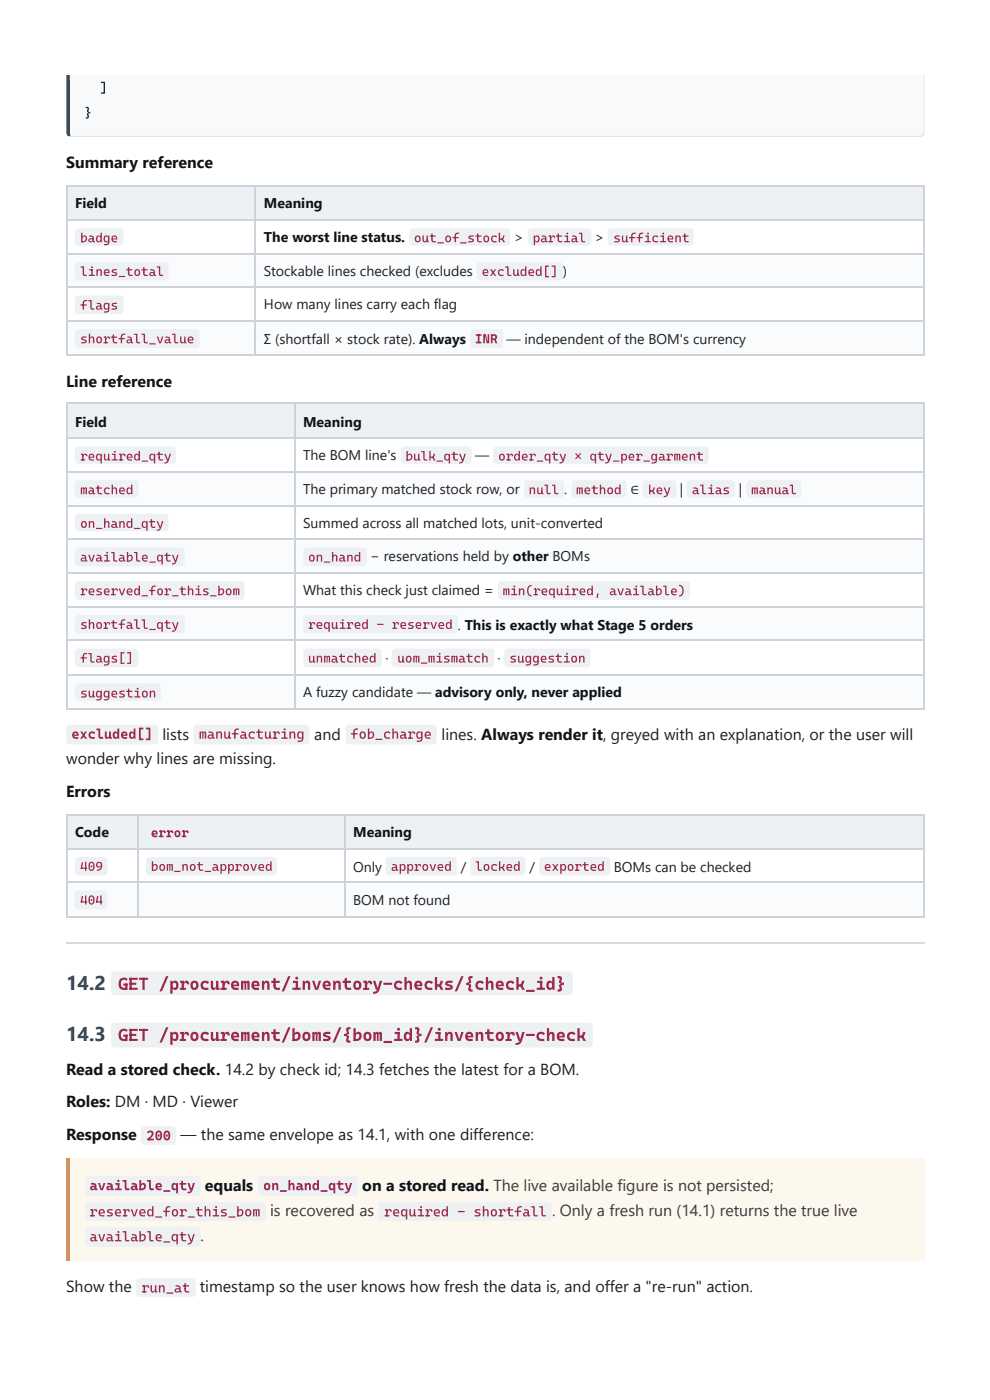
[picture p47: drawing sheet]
<svg xmlns="http://www.w3.org/2000/svg" width="210mm" height="297mm" viewBox="0 0 210 297" stroke-linecap="round" stroke-linejoin="round" font-family="sans-serif">
<defs><g id="words">
<g font-size="4.2" fill="#1a4a6e">
<text x="14" y="210.1">14.2</text>
<text x="14" y="220.9">14.3</text>
</g>
<g font-size="3.7" fill="#9c2a4d">
<text x="25" y="210">GET /procurement/inventory-checks/{check_id}</text>
<text x="25" y="220.8">GET /procurement/boms/{bom_id}/inventory-check</text>
</g>
<g font-size="3.4" fill="#0f1419">
<text x="14" y="35.7">Summary reference</text>
<text x="14" y="82">Line reference</text>
<text x="14" y="169.1">Errors</text>
<text x="14" y="228.1">Read a stored check. 14.2 by check id; 14.3 fetches the latest for a BOM.</text>
<text x="14" y="234.9">Roles: DM · MD · Viewer</text>
<text x="14" y="241.8">Response</text>
<text x="43.5" y="252.7">equals</text>
<text x="76.8" y="252.7">on a stored read. The live available figure is not persisted;</text>
</g>
<g font-size="3.4" fill="#1c2024">
<text x="34.4" y="156.9">lists</text>
<text x="66.6" y="156.9">and</text>
<text x="93.6" y="156.9">lines. Always render it, greyed with an explanation, or the user will</text>
<text x="14" y="162.2">wonder why lines are missing.</text>
<text x="38.3" y="241.8">— the same envelope as 14.1, with one difference:</text>
<text x="14" y="274.1">Show the</text>
<text x="42.4" y="274.1">timestamp so the user knows how fresh the data is, and offer a &quot;re-run&quot; action.</text>
</g>
<g font-size="3.4" fill="#4a3d20">
<text x="57.3" y="258">is recovered as</text>
<text x="117" y="258">.</text>
<text x="118.7" y="258">Only a fresh run (14.1) returns the true live</text>
<text x="42.5" y="263.3">.</text>
</g>
<g font-size="3" fill="#0f1419">
<text x="15.9" y="44.2">Field</text>
<text x="56" y="44.2">Meaning</text>
<text x="56" y="51.3">The worst line status. out_of_stock &gt; partial &gt; sufficient</text>
<text x="15.9" y="90.5">Field</text>
<text x="64.3" y="90.5">Meaning</text>
<text x="15.9" y="177.5">Code</text>
<text x="74.9" y="177.5">Meaning</text>
</g>
<g font-size="3" fill="#1c2024">
<text x="56" y="58.5">Stockable lines checked (excludes</text>
<text x="119.3" y="58.5">)</text>
<text x="56" y="65.6">How many lines carry each flag</text>
<text x="56" y="73">Σ (shortfall × stock rate). Always</text>
<text x="64.3" y="97.6">The BOM line's bulk_qty — order_qty × qty_per_garment</text>
<text x="64.3" y="104.8">The primary matched stock row, or null . method ∈ key | alias | manual</text>
<text x="64.3" y="111.9">Summed across all matched lots, unit-converted</text>
<text x="78.5" y="119.1">− reservations held by other BOMs</text>
<text x="64.3" y="126.2">What this check just claimed =</text>
<text x="64.3" y="147.9">A fuzzy candidate — advisory only, never applied</text>
<text x="74.9" y="184.9">Only</text>
<text x="74.9" y="192.1">BOM not found</text>
</g>
<g font-size="2.9" fill="#9c2a4d">
<text x="15.1" y="156.7">excluded[]</text>
<text x="42.1" y="156.7">manufacturing</text>
<text x="74.3" y="156.7">fob_charge</text>
<text x="31.1" y="241.9">200</text>
<text x="19" y="252.5">available_qty</text>
<text x="55.8" y="252.5">on_hand_qty</text>
<text x="19" y="258.1">reserved_for_this_bom</text>
<text x="19" y="263.3">available_qty</text>
<text x="81.4" y="258.1">required − shortfall</text>
<text x="30" y="274.2">run_at</text>
</g>
<g font-size="2.8" fill="#1c2024">
<text x="21.1" y="19.6">]</text>
<text x="17.9" y="24.9">}</text>
</g>
<g font-size="2.8" fill="#9c2a4d">
<text x="17" y="51.4">badge</text>
<text x="17" y="58.5">lines_total</text>
<text x="102.1" y="58.5">excluded[]</text>
<text x="17" y="65.7">flags</text>
<text x="17" y="72.8">shortfall_value</text>
<text x="100.7" y="72.8">INR — independent of the BOM's currency</text>
<text x="17" y="97.7">required_qty</text>
<text x="17" y="104.8">matched</text>
<text x="17" y="112">on_hand_qty</text>
<text x="17" y="119.1">available_qty</text>
<text x="65.3" y="119.1">on_hand</text>
<text x="17" y="126.3">reserved_for_this_bom</text>
<text x="106.5" y="126.3">min(required, available)</text>
<text x="17" y="133.4">shortfall_qty</text>
<text x="65.3" y="133.4">required − reserved . This is exactly what Stage 5 orders</text>
<text x="17" y="140.6">flags[]</text>
<text x="65.3" y="140.6">unmatched ·</text>
<text x="84.2" y="140.6">uom_mismatch ·</text>
<text x="108" y="140.6">suggestion</text>
<text x="17" y="148">suggestion</text>
<text x="32" y="177.6">error</text>
<text x="17" y="184.7">409</text>
<text x="32" y="184.7">bom_not_approved</text>
<text x="82.9" y="184.7">approved /</text>
<text x="100.7" y="184.7">locked /</text>
<text x="115.3" y="184.7">exported BOMs can be checked</text>
<text x="17" y="191.9">404</text>
</g>
</g></defs>
<path d="M14.4 15.9h181.5v12.1a.93 .93 0 0 1-.9 1h-179.9a.83 .83 0 0 1-.7-1z" fill="#f7f9fb"/>
<g fill="#dde3e9">
<path d="M14 28.4h182.1v.7h-182.1z"/>
<path d="M195.3 15.9h.8v13.2h-.8z"/>
</g>
<path d="M14 15.9h1.1v13.2h-1.1z" fill="#1a4a6e"/>
<g fill="#eef1f4">
<path d="M14.3 39.4h39.9v7.2h-39.9z"/>
<path d="M54.2 39.4h141.9v7.2h-141.9z"/>
</g>
<g fill="#fafbfc">
<path d="M14.3 54h39.9v7.1h-39.9z"/>
<path d="M54.2 54h141.9v7.1h-141.9z"/>
<path d="M14.3 68.3h39.9v7.1h-39.9z"/>
<path d="M54.2 68.3h141.9v7.1h-141.9z"/>
</g>
<path d="M14 39.6h182.1M14.2 39.4v36M54.1 39.4v36M195.9 39.4v36M14 46.7h182.1M14 53.8h182.1M14 61h182.1M14 68.1h182.1M14 75.3h182.1" fill="none" stroke="#ccd3da" stroke-width=".26"/>
<g fill="#eef1f4">
<path d="M14.3 85.7h48.1v7.2h-48.1z"/>
<path d="M62.4 85.7h133.7v7.2h-133.7z"/>
</g>
<g fill="#fafbfc">
<path d="M14.3 100h48.1v7.2h-48.1z"/>
<path d="M62.4 100h133.7v7.2h-133.7z"/>
<path d="M14.3 114.3h48.1v7.4h-48.1z"/>
<path d="M62.4 114.3h133.7v7.4h-133.7z"/>
<path d="M14.3 128.9h48.1v7.1h-48.1z"/>
<path d="M62.4 128.9h133.7v7.1h-133.7z"/>
<path d="M14.3 143.1h48.1v7.2h-48.1z"/>
<path d="M62.4 143.1h133.7v7.2h-133.7z"/>
</g>
<g fill="none" stroke="#ccd3da" stroke-width=".26">
<path d="M14 85.6h182.1M14 93h182.1M14.2 85.5v65M62.6 85.5v65M195.9 85.5v65M14 100.1h182.1M14 107.3h182.1M14 114.4h182.1M14 121.6h182.1M14 128.7h182.1M14 135.9h182.1M14 143.3h182.1"/>
<path d="M14 150.4h182.1"/>
</g>
<g fill="#eef1f4">
<path d="M14.3 173h14.8v7.2h-14.8z"/>
<path d="M29.1 173h43.9v7.2h-43.9z"/>
<path d="M73 173h123.1v7.2h-123.1z"/>
</g>
<g fill="#fafbfc">
<path d="M14.3 187.3h14.8v7.2h-14.8z"/>
<path d="M29.1 187.3h43.9v7.2h-43.9z"/>
<path d="M73 187.3h123.1v7.2h-123.1z"/>
</g>
<path d="M14 172.9h182.1M14.2 172.8v21.9M29.2 172.8v21.9M73.2 172.8v21.9M195.9 172.8v21.9M14 180h182.1M14 187.2h182.1M14 194.6h182.1" fill="none" stroke="#ccd3da" stroke-width=".26"/>
<path d="M14 200.2h182.1" fill="none" stroke="#d5dbe1" stroke-width=".26"/>
<path d="M14 245.8h182.1v21.7h-182.1z" fill="#fdf8ee"/>
<path d="M14 245.8h.8v21.7h-.8z" fill="#d99a2b"/>
<g fill="#eef1f4">
<path d="M16.1 48.6l.6-.2h8.7a.79 .79 0 0 1 .8 .8v2.1a.8 .8 0 0 1-.8 .8h-8.7a.8 .8 0 0 1-.8-.8v-2.1z"/>
<path d="M87 48.6l.6-.2h19.8a.79 .79 0 0 1 .8 .8v2.1a.8 .8 0 0 1-.8 .8h-19.8a.8 .8 0 0 1-.8-.8v-2.1z"/>
<path d="M112.2 48.6l.5-.2h11.9a.79 .79 0 0 1 .8 .8v2.1a.8 .8 0 0 1-.8 .8h-11.9a.8 .8 0 0 1-.8-.8v-2.1z"/>
<path d="M129.1 48.6l.5-.2h16.7a.79 .79 0 0 1 .8 .8v2.1a.8 .8 0 0 1-.8 .8h-16.7a.8 .8 0 0 1-.7-.8v-2.1z"/>
<path d="M16.1 55.8l.6-.2h18.2a.79 .79 0 0 1 .8 .8v2.3a.79 .79 0 0 1-.8 .8h-18.2a.79 .79 0 0 1-.8-.8v-2.3z"/>
<path d="M101.3 55.8l.6-.2h16.6a.79 .79 0 0 1 .8 .8v2.3a.79 .79 0 0 1-.8 .8h-16.6a.79 .79 0 0 1-.8-.8v-2.3z"/>
<path d="M16.1 62.9l.6-.2h8.7a.79 .79 0 0 1 .8 .8v2.4a.8 .8 0 0 1-.8 .8h-8.7a.8 .8 0 0 1-.8-.8v-2.4z"/>
<path d="M16.1 70.1l.6-.3h24.8a.79 .79 0 0 1 .8 .8v2.4a.8 .8 0 0 1-.8 .8h-24.8a.8 .8 0 0 1-.8-.8v-2.4z"/>
<path d="M100 70.1l.5-.3h5.3a.79 .79 0 0 1 .8 .8v2.4a.8 .8 0 0 1-.8 .8h-5.3a.8 .8 0 0 1-.8-.8v-2.4z"/>
<path d="M16.1 95l.6-.3h19.8a.79 .79 0 0 1 .8 .8v2.1a.8 .8 0 0 1-.8 .8h-19.8a.8 .8 0 0 1-.8-.8v-2.1z"/>
<path d="M85.2 95l.5-.3h13.5a.79 .79 0 0 1 .8 .8v2.1a.8 .8 0 0 1-.8 .8h-13.5a.8 .8 0 0 1-.8-.8v-2.1z"/>
<path d="M104.7 95l.6-.3h44.2a.79 .79 0 0 1 .8 .8v2.1a.8 .8 0 0 1-.8 .8h-44.2a.8 .8 0 0 1-.8-.8v-2.1z"/>
<path d="M16.1 102.1l.6-.2h11.9a.79 .79 0 0 1 .8 .8v2.1a.8 .8 0 0 1-.8 .8h-11.9a.8 .8 0 0 1-.8-.8v-2.1z"/>
<path d="M111.4 102.1l.5-.2h6.9a.79 .79 0 0 1 .8 .8v2.1a.8 .8 0 0 1-.8 .8h-6.9a.8 .8 0 0 1-.8-.8v-2.1z"/>
<path d="M121.4 102.1l.6-.2h10a.79 .79 0 0 1 .8 .8v2.1a.8 .8 0 0 1-.8 .8h-10a.8 .8 0 0 1-.8-.8v-2.1z"/>
<path d="M136.5 102.1l.6-.2h5.5a.79 .79 0 0 1 .8 .8v2.1a.8 .8 0 0 1-.8 .8h-5.5a.8 .8 0 0 1-.8-.8v-2.1z"/>
<path d="M145.8 102.1l.5-.2h8.7a.79 .79 0 0 1 .8 .8v2.1a.8 .8 0 0 1-.8 .8h-8.7a.8 .8 0 0 1-.8-.8v-2.1z"/>
<path d="M158.5 102.1l.5-.2h10.1a.79 .79 0 0 1 .8 .8v2.1a.8 .8 0 0 1-.8 .8h-10.1a.8 .8 0 0 1-.8-.8v-2.1z"/>
<path d="M16.1 109.2l.6-.2h18.2a.79 .79 0 0 1 .8 .8v2.1a.8 .8 0 0 1-.8 .8h-18.2a.8 .8 0 0 1-.8-.8v-2.1z"/>
<path d="M16.1 116.4l.6-.2h21.7a.79 .79 0 0 1 .8 .7v2.4a.8 .8 0 0 1-.8 .8h-21.7a.8 .8 0 0 1-.8-.8v-2.4z"/>
<path d="M64.5 116.4l.6-.2h11.9a.79 .79 0 0 1 .8 .7v2.4a.8 .8 0 0 1-.8 .8h-11.9a.8 .8 0 0 1-.8-.8v-2.4z"/>
<path d="M16.1 123.5l.6-.2h34.4a.79 .79 0 0 1 .8 .8v2.4a.8 .8 0 0 1-.8 .8h-34.4a.8 .8 0 0 1-.8-.8v-2.4z"/>
<path d="M105.8 123.5l.6-.2h39.1a.79 .79 0 0 1 .8 .8v2.4a.8 .8 0 0 1-.8 .8h-39.1a.8 .8 0 0 1-.8-.8v-2.4z"/>
<path d="M16.1 130.7l.6-.3h21.7a.79 .79 0 0 1 .8 .8v2.4a.79 .79 0 0 1-.8 .8h-21.7a.79 .79 0 0 1-.8-.8v-2.4z"/>
<path d="M64.5 130.7l.6-.3h31.2a.79 .79 0 0 1 .8 .8v2.4a.79 .79 0 0 1-.8 .8h-31.2a.79 .79 0 0 1-.8-.8v-2.4z"/>
<path d="M16.1 137.8l.6-.2h11.9a.79 .79 0 0 1 .8 .8v2.4a.79 .79 0 0 1-.8 .8h-11.9a.79 .79 0 0 1-.8-.8v-2.4z"/>
<path d="M64.5 137.8l.6-.2h15.1a.79 .79 0 0 1 .8 .8v2.4a.79 .79 0 0 1-.8 .8h-15.1a.79 .79 0 0 1-.8-.8v-2.4z"/>
<path d="M83.3 137.8l.6-.2h20.1a.79 .79 0 0 1 .8 .8v2.4a.79 .79 0 0 1-.8 .8h-20.1a.79 .79 0 0 1-.8-.8v-2.4z"/>
<path d="M107.1 137.8l.6-.2h16.7a.79 .79 0 0 1 .7 .8v2.4a.79 .79 0 0 1-.7 .8h-16.7a.79 .79 0 0 1-.8-.8v-2.4z"/>
<path d="M16.1 145.2l.6-.2h16.6a.79 .79 0 0 1 .8 .8v2.1a.8 .8 0 0 1-.8 .8h-16.6a.8 .8 0 0 1-.8-.8v-2.1z"/>
<path d="M14.3 154l.5-.3h18a.79 .79 0 0 1 .8 .8v2.7a.8 .8 0 0 1-.8 .8h-18a.8 .8 0 0 1-.8-.8v-2.7z"/>
<path d="M41.2 154l.6-.3h23a.79 .79 0 0 1 .8 .8v2.7a.8 .8 0 0 1-.8 .8h-23a.8 .8 0 0 1-.8-.8v-2.7z"/>
<path d="M73.5 154l.6-.3h17.7a.79 .79 0 0 1 .8 .8v2.7a.8 .8 0 0 1-.8 .8h-17.7a.8 .8 0 0 1-.8-.8v-2.7z"/>
<path d="M31.2 174.9l.5-.3h8.5a.79 .79 0 0 1 .8 .8v2.4a.8 .8 0 0 1-.8 .8h-8.5a.8 .8 0 0 1-.7-.8v-2.4z"/>
<path d="M16.1 182l.6-.2h5.3a.79 .79 0 0 1 .8 .8v2.3a.8 .8 0 0 1-.8 .8h-5.3a.8 .8 0 0 1-.8-.8v-2.3z"/>
<path d="M31.2 182l.5-.2h26.2a.79 .79 0 0 1 .8 .8v2.3a.8 .8 0 0 1-.8 .8h-26.2a.8 .8 0 0 1-.7-.8v-2.3z"/>
<path d="M82 182l.5-.2h13.5a.79 .79 0 0 1 .8 .8v2.3a.8 .8 0 0 1-.8 .8h-13.5a.8 .8 0 0 1-.7-.8v-2.3z"/>
<path d="M100 182l.5-.2h10.1a.79 .79 0 0 1 .8 .8v2.3a.8 .8 0 0 1-.8 .8h-10.1a.8 .8 0 0 1-.8-.8v-2.3z"/>
<path d="M114.5 182l.6-.2h13.5a.79 .79 0 0 1 .8 .8v2.3a.8 .8 0 0 1-.8 .8h-13.5a.8 .8 0 0 1-.8-.8v-2.3z"/>
<path d="M16.1 189.1l.6-.2h5.3a.79 .79 0 0 1 .8 .8v2.4a.8 .8 0 0 1-.8 .8h-5.3a.8 .8 0 0 1-.8-.8v-2.4z"/>
<path d="M23.8 206.3l.5-.2h96.3a.79 .79 0 0 1 .8 .8v3.4a.79 .79 0 0 1-.8 .8h-96.3a.79 .79 0 0 1-.8-.8v-3.4z"/>
<path d="M23.8 217.2l.5-.2h100.6a.79 .79 0 0 1 .8 .8v3.7a.8 .8 0 0 1-.8 .7h-100.6a.8 .8 0 0 1-.8-.7v-3.7z"/>
<path d="M30.1 239.1l.6-.2h5.8a.79 .79 0 0 1 .8 .8v2.4a.8 .8 0 0 1-.8 .8h-5.8a.8 .8 0 0 1-.8-.8v-2.4z"/>
<path d="M18.2 249.7l.6-.2h23a.79 .79 0 0 1 .8 .8v2.6a.79 .79 0 0 1-.8 .8h-23a.79 .79 0 0 1-.8-.8v-2.6z"/>
<path d="M55 249.7l.6-.2h19.5a.79 .79 0 0 1 .8 .8v2.6a.79 .79 0 0 1-.8 .8h-19.5a.79 .79 0 0 1-.8-.8v-2.6z"/>
<path d="M18.2 255.3l.6-.2h36.8a.79 .79 0 0 1 .8 .8v2.3a.8 .8 0 0 1-.8 .8h-36.8a.8 .8 0 0 1-.8-.8v-2.3z"/>
<path d="M80.4 255.3l.6-.2h35.2a.79 .79 0 0 1 .7 .8v2.3a.8 .8 0 0 1-.7 .8h-35.2a.8 .8 0 0 1-.8-.8v-2.3z"/>
<path d="M18.2 260.6l.6-.3h23a.79 .79 0 0 1 .8 .8v2.7a.8 .8 0 0 1-.8 .8h-23a.8 .8 0 0 1-.8-.8v-2.7z"/>
<path d="M29.1 271.4l.5-.2h11.1a.79 .79 0 0 1 .8 .8v2.4a.8 .8 0 0 1-.8 .8h-11.1a.8 .8 0 0 1-.8-.8v-2.4z"/>
</g>
<use href="#words"/>
</svg>
